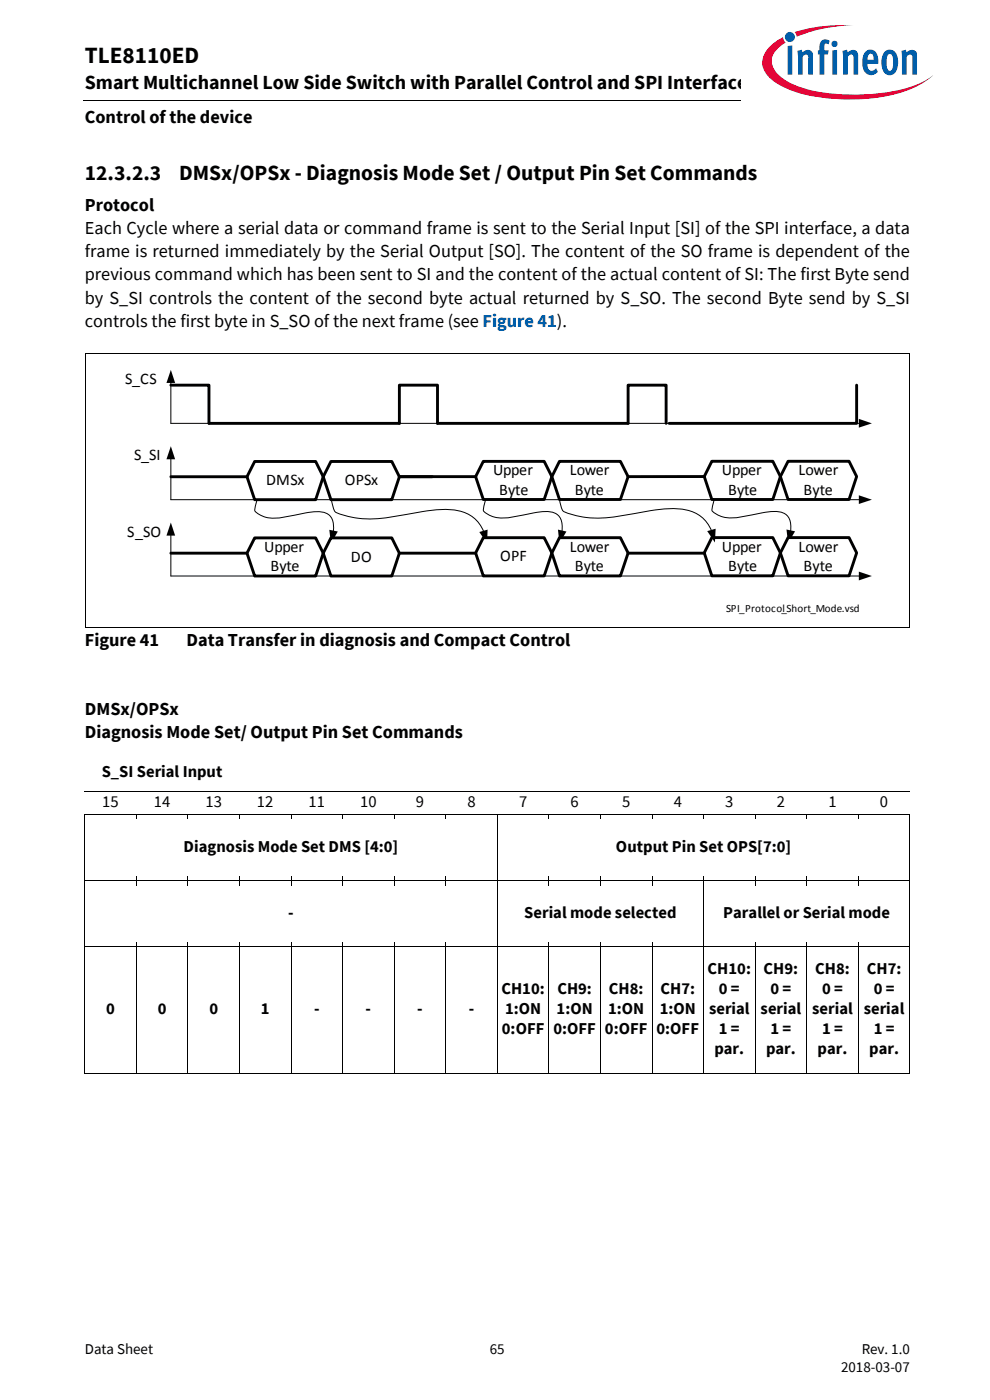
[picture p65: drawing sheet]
<svg xmlns="http://www.w3.org/2000/svg" width="210mm" height="297mm" viewBox="0 0 210 297" stroke-linecap="round" stroke-linejoin="round" font-family="sans-serif">
<defs><g id="words">
<text font-size="4.9" x="18" y="13.4">TLE8110ED</text>
<g font-size="4.6">
<text x="18" y="38.1">12.3.2.3</text>
<text x="38" y="38.1">DMSx/OPSx - Diagnosis Mode Set / Output Pin Set Commands</text>
</g>
<text font-size="4.2" x="18" y="19">Smart Multichannel Low Side Switch with Parallel Control and SPI Interface</text>
<g font-size="3.9">
<text x="18" y="26.2">Control of the device</text>
<text x="18" y="44.7">Protocol</text>
<text x="18" y="49.6">Each Cycle where a serial data or command frame is sent to the Serial Input [SI] of the SPI interface, a data</text>
<text x="18" y="54.5">frame is returned immediately by the Serial Output [SO]. The content of the SO frame is dependent of the</text>
<text x="18" y="59.5">previous command which has been sent to SI and the content of the actual content of SI: The first Byte send</text>
<text x="18" y="64.4">by S_SI controls the content of the second byte actual returned by S_SO. The second Byte send by S_SI</text>
<text x="18" y="69.4">controls the first byte in S_SO of the next frame (see Figure 41).</text>
<text x="18" y="137.1">Figure 41</text>
<text x="39.5" y="137.1">Data Transfer in diagnosis and Compact Control</text>
<text x="18" y="151.6">DMSx/OPSx</text>
<text x="18" y="156.6">Diagnosis Mode Set/ Output Pin Set Commands</text>
</g>
<g font-size="3.5">
<text x="21.6" y="164.8">S_SI Serial Input</text>
<text x="21.7" y="171.3">15</text>
<text x="32.6" y="171.3">14</text>
<text x="43.6" y="171.3">13</text>
<text x="54.5" y="171.3">12</text>
<text x="65.4" y="171.3">11</text>
<text x="76.4" y="171.3">10</text>
<text x="88.2" y="171.3">9</text>
<text x="99.1" y="171.3">8</text>
<text x="110.1" y="171.3">7</text>
<text x="121" y="171.3">6</text>
<text x="132" y="171.3">5</text>
<text x="142.9" y="171.3">4</text>
<text x="153.8" y="171.3">3</text>
<text x="164.8" y="171.3">2</text>
<text x="175.7" y="171.3">1</text>
<text x="186.6" y="171.3">0</text>
<text x="38.9" y="180.7">Diagnosis Mode Set DMS [4:0]</text>
<text x="130.7" y="180.7">Output Pin Set OPS[7:0]</text>
<text x="61.2" y="194.7">-</text>
<text x="111.2" y="194.7">Serial mode selected</text>
<text x="153.4" y="194.7">Parallel or Serial mode</text>
<text x="150.1" y="206.7">CH10:</text>
<text x="162" y="206.7">CH9:</text>
<text x="172.9" y="206.7">CH8:</text>
<text x="183.9" y="206.7">CH7:</text>
<text x="22.5" y="215.2">0</text>
<text x="33.5" y="215.2">0</text>
<text x="44.4" y="215.2">0</text>
<text x="55.3" y="215.2">1</text>
<text x="66.6" y="215.2">-</text>
<text x="77.6" y="215.2">-</text>
<text x="88.5" y="215.2">-</text>
<text x="99.4" y="215.2">-</text>
<text x="106.3" y="210.9">CH10:</text>
<text x="107.1" y="215.2">1:ON</text>
<text x="118" y="215.2">1:ON</text>
<text x="118.2" y="210.9">CH9:</text>
<text x="129" y="215.2">1:ON</text>
<text x="129.2" y="210.9">CH8:</text>
<text x="139.9" y="215.2">1:ON</text>
<text x="140.1" y="210.9">CH7:</text>
<text x="150.4" y="215.2">serial</text>
<text x="152.5" y="210.9">0 =</text>
<text x="161.3" y="215.2">serial</text>
<text x="163.4" y="210.9">0 =</text>
<text x="172.3" y="215.2">serial</text>
<text x="174.4" y="210.9">0 =</text>
<text x="183.2" y="215.2">serial</text>
<text x="185.3" y="210.9">0 =</text>
<text x="106.4" y="219.4">0:OFF</text>
<text x="117.4" y="219.4">0:OFF</text>
<text x="128.3" y="219.4">0:OFF</text>
<text x="139.3" y="219.4">0:OFF</text>
<text x="152.5" y="219.4">1 =</text>
<text x="163.4" y="219.4">1 =</text>
<text x="174.4" y="219.4">1 =</text>
<text x="185.3" y="219.4">1 =</text>
<text x="151.5" y="223.6">par.</text>
<text x="162.5" y="223.6">par.</text>
<text x="173.4" y="223.6">par.</text>
<text x="184.4" y="223.6">par.</text>
</g>
<g font-size="3.4">
<text x="26.5" y="81.6">S_CS</text>
<text x="28.5" y="97.6">S_SI</text>
<text x="104.6" y="100.8">Upper</text>
<text x="120.8" y="100.8">Lower</text>
<text x="153.1" y="100.8">Upper</text>
<text x="169.4" y="100.8">Lower</text>
<text x="56.5" y="103">DMSx</text>
<text x="73.2" y="103">OPSx</text>
<text x="105.9" y="104.9">Byte</text>
<text x="121.9" y="104.9">Byte</text>
<text x="154.4" y="104.9">Byte</text>
<text x="170.4" y="104.9">Byte</text>
<text x="27" y="113.9">S_SO</text>
<text x="56" y="117.1">Upper</text>
<text x="74.4" y="119.3">DO</text>
<text x="106.1" y="119.1">OPF</text>
<text x="120.8" y="117.1">Lower</text>
<text x="153.1" y="117.1">Upper</text>
<text x="169.4" y="117.1">Lower</text>
<text x="57.3" y="121.2">Byte</text>
<text x="121.9" y="121.2">Byte</text>
<text x="154.4" y="121.2">Byte</text>
<text x="170.4" y="121.2">Byte</text>
</g>
<g font-size="3.2">
<text x="18" y="287.3">Data Sheet</text>
<text x="103.9" y="287.3">65</text>
<text x="182.8" y="287.3">Rev. 1.0</text>
<text x="178.4" y="291.2">2018-03-07</text>
</g>
<text font-size="2.4" x="154" y="129.8">SPI_Protocol_Short_Mode.vsd</text>
</g></defs>
<path d="M17.7 21.3l.1 .1z" fill="#000"/>
<path d="M17.8 21.4h140.5" fill="none" stroke="#000" stroke-width=".21"/>
<path d="M157.3 5.1h42.7v21.5h-42.7z" fill="#fff"/>
<path d="M168.6 6.8l.4 1 1.4-.5a31.9 31.9 0 0 1 10.7-1.9 32.2 32.2 0 0 0-12.5 1.4zM163.4 9.8a4.3 4.3 0 0 0 0 6.9 21.8 21.8 0 0 0 11.7 4.1 38.5 38.5 0 0 0 18.7-2.1 14.3 14.3 0 0 0 4.2-2.8 18.4 18.4 0 0 1-8.8 3.5 40.4 40.4 0 0 1-20.2-1.2l-1.6-.7a6.4 6.4 0 0 1-3.7-4.4 5.1 5.1 0 0 1 2.9-4.1l-.3-.3-.2-.8-1 .5z" fill-rule="evenodd" fill="#e30034"/>
<path d="M166.5 7.8a1.06 1.06 0 0 0 2.1 0 1.06 1.06 0 0 0-2.1 0zM167.1 9.8v6h.9v-6.2zM169.1 10.8l.2 1.3v3.7h.9v-3.8l.7-.4h.3l.2 .3v3.9h1v-3.9a1.21 1.21 0 0 0-.8-1.3 1.21 1.21 0 0 0-1.4 .5l-.1-.6zM174.3 8.6a2.41 2.41 0 0 0-.5 2.1h-.3v.9h.3v4.2h1v-4.2h.8l.2-.9h-1v-.9a.49 .49 0 0 1 .3-.6 .49 .49 0 0 1 .6 .2l.3-.7a1.45 1.45 0 0 0-1.7-.1zM176.5 10.7v5.1h1v-5.2zM176.3 9.3a.7 .7 0 0 0 1.4 0 .7 .7 0 0 0-1.4 0zM178.7 10.8l.1 5h1v-3.8a.64 .64 0 0 1 .5-.5 .64 .64 0 0 1 .7 .4v3.9h1v-3.9a1.22 1.22 0 0 0-.8-1.3 1.22 1.22 0 0 0-1.4 .5l-.2-.6zM183.7 10.8a3.9 3.9 0 0 0-.1 4.7 1.76 1.76 0 0 0 2.6-.3l-.4-.7a.99 .99 0 0 1-1.6 .1l-.2-1.1h2.3v-.2a2.3 2.3 0 0 0-1.5-2.8h-.5zM184.2 11.7a.65 .65 0 0 1 .9-.2 .65 .65 0 0 1 .2 .9v.3h-1.3zM187.7 10.9a3.9 3.9 0 0 0 .1 4.8 1.68 1.68 0 0 0 2.6-1.5 3.8 3.8 0 0 0-.7-3.3 1.59 1.59 0 0 0-2 0zM188.4 11.6l.2-.1a.86 .86 0 0 1 .8 1.2v.7a1.26 1.26 0 0 1-.6 1.6 2.12 2.12 0 0 1-.7-2.3l.1-.9zM191.2 10.8l.1 5h1v-3.8l.7-.4h.3l.2 .3v3.9h1v-4.2a1.08 1.08 0 0 0-.6-1 1.08 1.08 0 0 0-1.3 .2l-.4 .3v-.6z" fill-rule="evenodd" fill="#005da9"/>
<g fill="none" stroke="#000" stroke-width=".21">
<path d="M36.2 81v8.8h146.2M36.2 97.2v8.8h146.2M36.2 113.4v8.8h146.2M17.9 172.8h175.1M18 167.9h175M18 172.8v54.8M105.5 172.7v55M193 172.8v54.8M17.9 186.8h175.1M28.9 199.8v27.9M39.9 199.8v27.9M50.8 199.8v27.9"/>
<path d="M61.8 199.8v27.9M72.7 199.8v27.9M83.6 199.8v27.9M94.6 199.8v27.9M116.4 199.8v27.9M127.4 199.8v27.9M138.3 199.8v27.9M149.3 185.8v41.9M160.2 199.8v27.9M171.1 199.8v27.9M182.1 199.8v27.9M17.9 200.8h175.1"/>
<path d="M17.9 227.6h175.1"/>
</g>
<g fill="#000">
<path d="M28.9 172.7l.1 1.1zM39.8 172.7l.1 1.1zM50.8 172.7l.1 1.1zM61.7 172.7l.1 1.1zM72.6 172.7l.1 1.1zM83.6 172.7l.1 1.1zM94.5 172.7l.1 1.1zM116.4 172.7l.1 1.1zM127.3 172.7l.1 1.1zM138.3 172.7l.1 1.1zM149.2 172.7l.1 1.1zM160.1 172.7l.1 1.1z"/>
<path d="M171.1 172.7l.1 1.1zM182 172.7l.1 1.1zM28.9 185.8l.1 2zM39.8 185.8l.1 2zM50.8 185.8l.1 2zM61.7 185.8l.1 2zM72.6 185.8l.1 2zM83.6 185.8l.1 2zM94.5 185.8l.1 2zM116.4 185.8l.1 2zM127.3 185.8l.1 2zM138.3 185.8l.1 2z"/>
<path d="M160.1 185.8l.1 2zM171.1 185.8l.1 2zM182 185.8l.1 2z"/>
</g>
<path d="M36.2 78.5l.9 2.7h-1.8zM36.2 94.7l.9 2.7h-1.8zM182.2 88.9l2.7 .9-2.7 .9zM36.2 110.9l.9 2.7h-1.8zM182.2 105.1l2.7 .9-2.7 .9zM182.2 121.3l2.7 .9-2.7 .9z" fill="#000"/>
<path d="M36.2 81.7h8.1v8.1" fill="none" stroke="#000" stroke-width=".61"/>
<path d="M54 97.9h13l1.6 3.2-1.6 4.9h-13l-1.6-4.9z" fill-rule="evenodd" fill="#fff"/>
<path d="M44.3 89.8h40.4v-8.1h8.1v8.1h40.4v-8.1h8.1v8.1M54 97.9h13l1.6 3.2-1.6 4.9h-13l-1.6-4.9zM181.7 81.7v8.1h-39.8M36.2 101.1h16.2M36.2 117.4h16.2M83.9 101.1h7.8M84.1 117.4h16.8" fill="none" stroke="#000" stroke-width=".61"/>
<path d="M54.5 106l-.3 1.1a1.41 1.41 0 0 0-.1 1.4 6.1 6.1 0 0 0 5.7 1.3l1-.2a27.7 27.7 0 0 1 7.3-1 2.77 2.77 0 0 1 2.7 3.1l-.1 1.1M70.3 106l.7 2.5a18.2 18.2 0 0 0 11.7 1.2l2.3-.3a49.3 49.3 0 0 1 10.6-1.3 7.5 7.5 0 0 1 7 4.7" fill="none" stroke="#000" stroke-width=".21"/>
<path d="M69.9 112.4l1.7 .4-1.4 2.5zM101.7 112.9l1.7-.5-.1 2.9z" fill="#000"/>
<path d="M70.2 97.9h12.9l1.6 3.2-1.6 4.9h-12.9l-1.6-4.9z" fill-rule="evenodd" fill="#fff"/>
<path d="M70.2 97.9h12.9l1.6 3.2-1.6 4.9h-12.9l-1.6-4.9z" fill="none" stroke="#000" stroke-width=".61"/>
<path d="M54 114.1h13l1.6 3.3-1.6 4.8h-13l-1.6-4.8z" fill-rule="evenodd" fill="#fff"/>
<path d="M54 114.1h13l1.6 3.3-1.6 4.8h-13l-1.6-4.8z" fill="none" stroke="#000" stroke-width=".61"/>
<path d="M70.2 114.1h12.9l1.6 3.3-1.6 4.8h-12.9l-1.6-4.8z" fill-rule="evenodd" fill="#fff"/>
<path d="M70.2 114.1h12.9l1.6 3.3-1.6 4.8h-12.9l-1.6-4.8z" fill="none" stroke="#000" stroke-width=".61"/>
<path d="M102.5 97.9h12.9l1.7 3.2-1.7 4.9h-12.9l-1.6-4.9z" fill-rule="evenodd" fill="#fff"/>
<path d="M102.5 97.9h12.9l1.7 3.2-1.7 4.9h-12.9l-1.6-4.9zM84.7 101.1h16.2" fill="none" stroke="#000" stroke-width=".61"/>
<path d="M103 106l-.3 1.1a1.6 1.6 0 0 0-.1 1.4 6.2 6.2 0 0 0 5.8 1.3l.9-.2a28.4 28.4 0 0 1 7.3-1 2.78 2.78 0 0 1 2.6 3v1.2" fill="none" stroke="#000" stroke-width=".21"/>
<path d="M118.3 112.4l1.8 .4-1.4 2.5z" fill="#000"/>
<path d="M118.7 97.9h12.9l1.6 3.2-1.6 4.9h-12.9l-1.6-4.9z" fill-rule="evenodd" fill="#fff"/>
<path d="M118.7 97.9h12.9l1.6 3.2-1.6 4.9h-12.9l-1.6-4.9z" fill="none" stroke="#000" stroke-width=".61"/>
<path d="M102.5 114.1h12.9l1.7 3.2-1.7 4.9h-12.9l-1.6-4.9z" fill-rule="evenodd" fill="#fff"/>
<path d="M102.5 114.1h12.9l1.7 3.2-1.7 4.9h-12.9l-1.6-4.9z" fill="none" stroke="#000" stroke-width=".61"/>
<path d="M118.7 114.1h12.9l1.6 3.2-1.6 4.9h-12.9l-1.6-4.9z" fill-rule="evenodd" fill="#fff"/>
<path d="M118.7 114.1h12.9l1.6 3.2-1.6 4.9h-12.9l-1.6-4.9z" fill="none" stroke="#000" stroke-width=".61"/>
<path d="M151 97.9h12.9l1.6 3.2-1.6 4.9h-12.9l-1.6-4.9z" fill-rule="evenodd" fill="#fff"/>
<path d="M151 97.9h12.9l1.6 3.2-1.6 4.9h-12.9l-1.6-4.9zM149.4 101.1h-16.2" fill="none" stroke="#000" stroke-width=".61"/>
<path d="M151.5 106l-.3 1.1a1.43 1.43 0 0 0-.1 1.3 6.2 6.2 0 0 0 5.7 1.3l1-.1a28 28 0 0 1 7.3-1.1 2.77 2.77 0 0 1 2.6 3.1v1.2" fill="none" stroke="#000" stroke-width=".21"/>
<path d="M166.8 112.3l1.8 .4-1.4 2.5z" fill="#000"/>
<path d="M167.2 97.9h12.9l1.6 3.2-1.6 4.9h-12.9l-1.7-4.9z" fill-rule="evenodd" fill="#fff"/>
<path d="M167.2 97.9h12.9l1.6 3.2-1.6 4.9h-12.9l-1.7-4.9z" fill="none" stroke="#000" stroke-width=".61"/>
<path d="M151 114h12.9l1.6 3.3-1.6 4.9h-12.9l-1.6-4.9z" fill-rule="evenodd" fill="#fff"/>
<path d="M151 114h12.9l1.6 3.3-1.6 4.9h-12.9l-1.6-4.9z" fill="none" stroke="#000" stroke-width=".61"/>
<path d="M167.2 114h12.9l1.6 3.3-1.6 4.9h-12.9l-1.7-4.9z" fill-rule="evenodd" fill="#fff"/>
<path d="M133.2 117.4h16.2M167.2 114h12.9l1.6 3.3-1.6 4.9h-12.9l-1.7-4.9z" fill="none" stroke="#000" stroke-width=".61"/>
<path d="M18 74.9h175M18 74.9v58.2M192.9 74.9v58.2M118.6 105.8l.7 2.5a17.5 17.5 0 0 0 10.6 1.4l3.4-.5a37.2 37.2 0 0 1 11.8-1.1 7.2 7.2 0 0 1 5.8 4.6M18 133.1h174.9" fill="none" stroke="#000" stroke-width=".21"/>
<path d="M150 112.7l1.8-.5-.2 2.9z" fill="#000"/>
<use href="#words"/>
</svg>
